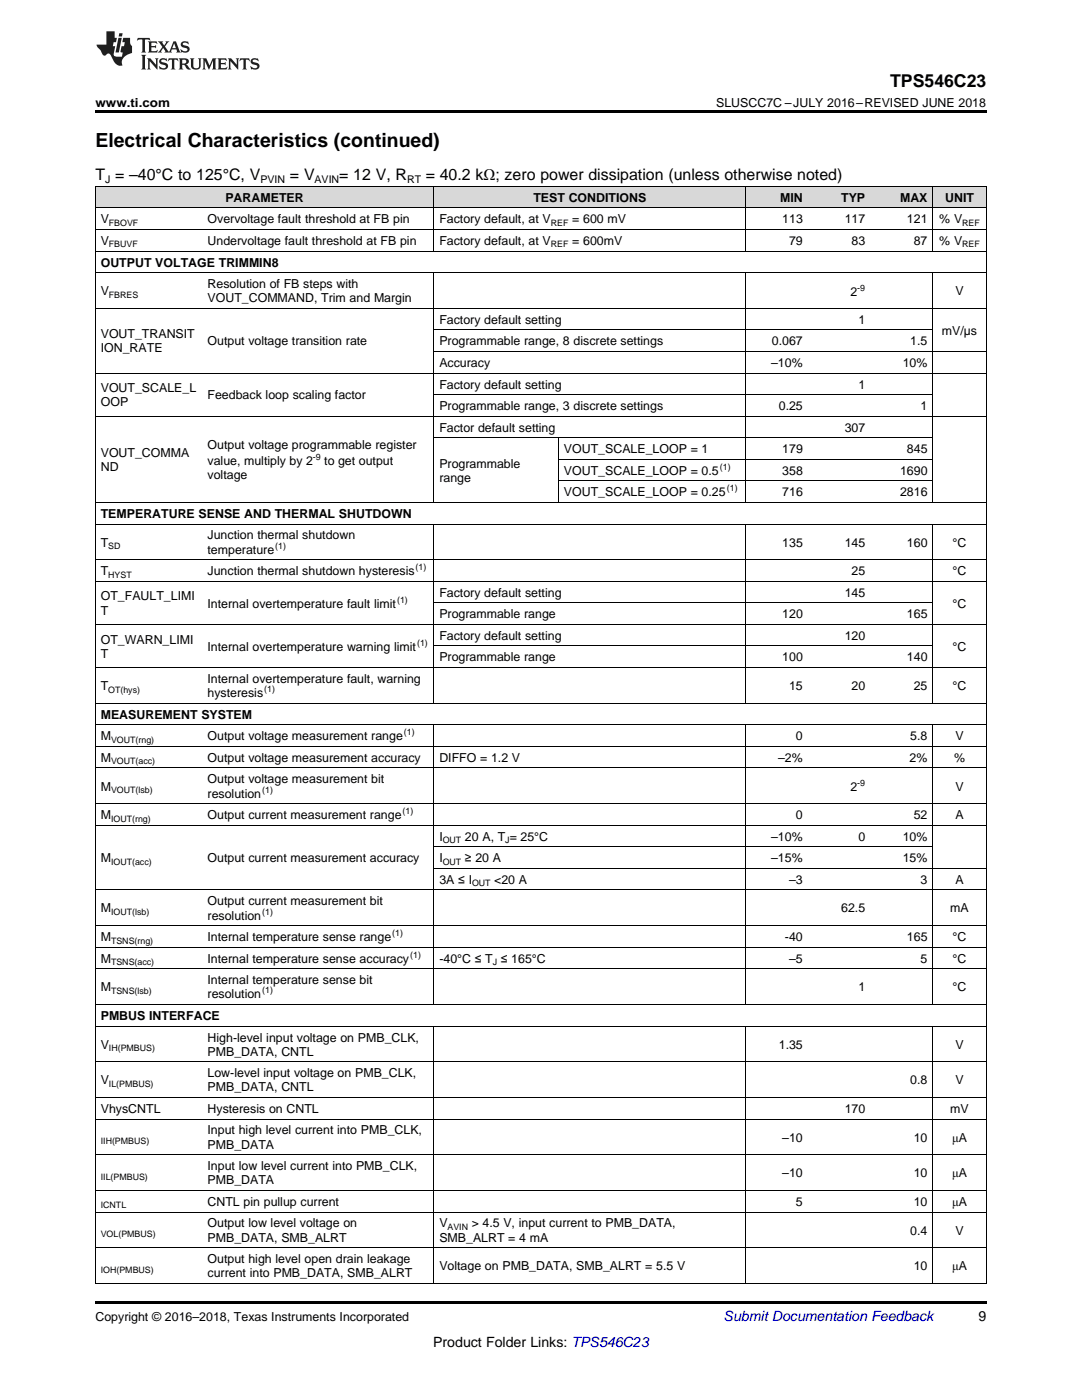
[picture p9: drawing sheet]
<svg xmlns="http://www.w3.org/2000/svg" width="216mm" height="279mm" viewBox="0 0 216 279" stroke-linecap="round" stroke-linejoin="round" font-family="sans-serif">
<defs><g id="words">
<text font-size="3.9" x="19" y="29.3">Electrical Characteristics (continued)</text>
<text font-size="3.5" x="177.6" y="17.3">TPS546C23</text>
<g font-size="3.2">
<text x="19" y="36">T = –40°C to 125°C, V</text>
<text x="57.9" y="36">= V</text>
<text x="67.7" y="36">= 12 V, R</text>
<text x="85" y="36">= 40.2 kΩ; zero power dissipation (unless otherwise noted)</text>
</g>
<text font-size="2.8" fill="#0000c8" x="144.4" y="263.6">Submit Documentation Feedback</text>
<g font-size="2.8">
<text x="195.3" y="263.6">9</text>
<text x="86.4" y="268.9">Product Folder Links: TPS546C23</text>
</g>
<g font-size="2.5">
<text x="19" y="21.4">www.ti.com</text>
<text x="142.9" y="21.4">SLUSCC7C –JULY 2016–REVISED JUNE 2018</text>
<text x="45" y="40.3">PARAMETER</text>
<text x="106.4" y="40.3">TEST CONDITIONS</text>
<text x="155.7" y="40.3">MIN</text>
<text x="167.9" y="40.3">TYP</text>
<text x="179.6" y="40.3">MAX</text>
<text x="188.6" y="40.3">UNIT</text>
<text x="20.1" y="44.6">V</text>
<text x="41.4" y="44.6">Overvoltage fault threshold at FB pin</text>
<text x="87.7" y="44.6">Factory default, at V</text>
<text x="114.2" y="44.6">= 600 mV</text>
<text x="156.1" y="44.6">113</text>
<text x="168.6" y="44.6">117</text>
<text x="181" y="44.6">121</text>
<text x="187.4" y="44.6">% V</text>
<text x="20.1" y="48.9">V</text>
<text x="20.1" y="53.2">OUTPUT VOLTAGE TRIMMIN8</text>
<text x="41.4" y="48.9">Undervoltage fault threshold at FB pin</text>
<text x="87.7" y="48.9">Factory default, at V</text>
<text x="114.2" y="48.9">= 600mV</text>
<text x="157.4" y="48.9">79</text>
<text x="169.9" y="48.9">83</text>
<text x="182.3" y="48.9">87</text>
<text x="187.4" y="48.9">% V</text>
<text x="20.1" y="58.9">V</text>
<text x="41.4" y="57.5">Resolution of FB steps with</text>
<text x="169.7" y="59.1">2</text>
<text x="190.6" y="58.9">V</text>
<text x="41.4" y="60.3">VOUT_COMMAND, Trim and Margin</text>
<text x="87.7" y="64.6">Factory default setting</text>
<text x="171.3" y="64.6">1</text>
<text x="20.1" y="67.5">VOUT_TRANSIT</text>
<text x="20.1" y="70.3">ION_RATE</text>
<text x="41.4" y="68.9">Output voltage transition rate</text>
<text x="87.7" y="68.9">Programmable range, 8 discrete settings</text>
<text x="154" y="68.9">0.067</text>
<text x="181.6" y="68.9">1.5</text>
<text x="188" y="66.8">mV/µs</text>
<text x="87.7" y="73.2">Accuracy</text>
<text x="87.7" y="77.5">Factory default setting</text>
<text x="153.9" y="73.2">–10%</text>
<text x="171.3" y="77.5">1</text>
<text x="180.1" y="73.2">10%</text>
<text x="20.1" y="78.3">VOUT_SCALE_L</text>
<text x="20.1" y="81.1">OOP</text>
<text x="41.4" y="79.7">Feedback loop scaling factor</text>
<text x="87.7" y="81.8">Programmable range, 3 discrete settings</text>
<text x="155.4" y="81.8">0.25</text>
<text x="183.7" y="81.8">1</text>
<text x="41.4" y="89.6">Output voltage programmable register</text>
<text x="87.7" y="86.1">Factor default setting</text>
<text x="168.6" y="86.1">307</text>
<text x="20.1" y="91.2">VOUT_COMMA</text>
<text x="20.1" y="94">ND</text>
<text x="41.4" y="92.8">value, multiply by 2</text>
<text x="41.4" y="95.6">voltage</text>
<text x="64.7" y="92.8">to get output</text>
<text x="87.7" y="93.3">Programmable</text>
<text x="112.5" y="90.5">VOUT_SCALE_LOOP = 1</text>
<text x="112.5" y="94.8">VOUT_SCALE_LOOP = 0.5</text>
<text x="156.1" y="90.5">179</text>
<text x="156.1" y="94.8">358</text>
<text x="179.6" y="94.8">1690</text>
<text x="181" y="90.5">845</text>
<text x="87.7" y="96.2">range</text>
<text x="112.5" y="99.1">VOUT_SCALE_LOOP = 0.25</text>
<text x="156.1" y="99.1">716</text>
<text x="179.6" y="99.1">2816</text>
<text x="20.1" y="103.4">TEMPERATURE SENSE AND THERMAL SHUTDOWN</text>
<text x="41.4" y="107.7">Junction thermal shutdown</text>
<text x="20.1" y="109.1">T</text>
<text x="41.4" y="110.5">temperature</text>
<text x="156.1" y="109.1">135</text>
<text x="168.6" y="109.1">145</text>
<text x="181" y="109.1">160</text>
<text x="190.1" y="109.1">°C</text>
<text x="20.1" y="114.8">T</text>
<text x="20.1" y="119.8">OT_FAULT_LIMI</text>
<text x="41.4" y="114.8">Junction thermal shutdown hysteresis</text>
<text x="87.7" y="119.1">Factory default setting</text>
<text x="168.6" y="119.1">145</text>
<text x="169.9" y="114.8">25</text>
<text x="190.1" y="114.8">°C</text>
<text x="20.1" y="122.7">T</text>
<text x="41.4" y="121.2">Internal overtemperature fault limit</text>
<text x="87.7" y="123.4">Programmable range</text>
<text x="156.1" y="123.4">120</text>
<text x="181" y="123.4">165</text>
<text x="190.1" y="121.2">°C</text>
<text x="20.1" y="128.4">OT_WARN_LIMI</text>
<text x="20.1" y="131.3">T</text>
<text x="41.4" y="129.9">Internal overtemperature warning limit</text>
<text x="87.7" y="127.7">Factory default setting</text>
<text x="168.6" y="127.7">120</text>
<text x="190.1" y="129.9">°C</text>
<text x="20.1" y="137.7">T</text>
<text x="41.4" y="136.3">Internal overtemperature fault, warning</text>
<text x="87.7" y="132">Programmable range</text>
<text x="156.1" y="132">100</text>
<text x="157.4" y="137.7">15</text>
<text x="169.9" y="137.7">20</text>
<text x="181" y="132">140</text>
<text x="182.3" y="137.7">25</text>
<text x="190.1" y="137.7">°C</text>
<text x="20.1" y="143.4">MEASUREMENT SYSTEM</text>
<text x="41.4" y="139.1">hysteresis</text>
<text x="20.1" y="147.7">M</text>
<text x="41.4" y="147.7">Output voltage measurement range</text>
<text x="158.8" y="147.7">0</text>
<text x="181.6" y="147.7">5.8</text>
<text x="190.6" y="147.7">V</text>
<text x="20.1" y="152">M</text>
<text x="41.4" y="152">Output voltage measurement accuracy</text>
<text x="87.7" y="152">DIFFO = 1.2 V</text>
<text x="155.3" y="152">–2%</text>
<text x="181.5" y="152">2%</text>
<text x="190.4" y="152">%</text>
<text x="20.1" y="157.8">M</text>
<text x="41.4" y="156.4">Output voltage measurement bit</text>
<text x="41.4" y="159.2">resolution</text>
<text x="169.7" y="157.9">2</text>
<text x="190.6" y="157.8">V</text>
<text x="20.1" y="163.5">M</text>
<text x="41.4" y="163.5">Output current measurement range</text>
<text x="87.7" y="167.8">I</text>
<text x="92.8" y="167.8">20 A, T = 25°C</text>
<text x="153.9" y="167.8">–10%</text>
<text x="158.8" y="163.5">0</text>
<text x="171.3" y="167.8">0</text>
<text x="180.1" y="167.8">10%</text>
<text x="182.3" y="163.5">52</text>
<text x="190.6" y="163.5">A</text>
<text x="20.1" y="172.1">M</text>
<text x="41.4" y="172.1">Output current measurement accuracy</text>
<text x="87.7" y="172.1">I</text>
<text x="92.8" y="172.1">≥ 20 A</text>
<text x="153.9" y="172.1">–15%</text>
<text x="180.1" y="172.1">15%</text>
<text x="87.7" y="176.4">3A ≤ I</text>
<text x="98.6" y="176.4">&lt;20 A</text>
<text x="157.4" y="176.4">–3</text>
<text x="183.7" y="176.4">3</text>
<text x="190.6" y="176.4">A</text>
<text x="20.1" y="182.1">M</text>
<text x="41.4" y="180.7">Output current measurement bit</text>
<text x="41.4" y="183.5">resolution</text>
<text x="167.9" y="182.1">62.5</text>
<text x="189.6" y="182.1">mA</text>
<text x="20.1" y="187.8">M</text>
<text x="41.4" y="187.8">Internal temperature sense range</text>
<text x="156.6" y="187.8">-40</text>
<text x="181" y="187.8">165</text>
<text x="190.1" y="187.8">°C</text>
<text x="20.1" y="192.1">M</text>
<text x="20.1" y="197.8">M</text>
<text x="41.4" y="192.1">Internal temperature sense accuracy</text>
<text x="41.4" y="196.4">Internal temperature sense bit</text>
<text x="87.7" y="192.1">-40°C ≤ T ≤ 165°C</text>
<text x="157.4" y="192.1">–5</text>
<text x="171.3" y="197.8">1</text>
<text x="183.7" y="192.1">5</text>
<text x="190.1" y="192.1">°C</text>
<text x="190.1" y="197.8">°C</text>
<text x="20.1" y="203.6">PMBUS INTERFACE</text>
<text x="41.4" y="199.2">resolution</text>
<text x="20.1" y="209.3">V</text>
<text x="41.4" y="207.9">High-level input voltage on PMB_CLK,</text>
<text x="155.4" y="209.3">1.35</text>
<text x="190.6" y="209.3">V</text>
<text x="41.4" y="210.7">PMB_DATA, CNTL</text>
<text x="41.4" y="215">Low-level input voltage on PMB_CLK,</text>
<text x="20.1" y="216.4">V</text>
<text x="41.4" y="217.8">PMB_DATA, CNTL</text>
<text x="181.6" y="216.4">0.8</text>
<text x="190.6" y="216.4">V</text>
<text x="20.1" y="222.1">VhysCNTL</text>
<text x="41.4" y="222.1">Hysteresis on CNTL</text>
<text x="41.4" y="226.4">Input high level current into PMB_CLK,</text>
<text x="156.1" y="227.8">–10</text>
<text x="168.6" y="222.1">170</text>
<text x="182.3" y="227.8">10</text>
<text x="189.6" y="222.1">mV</text>
<text x="190" y="227.8">μA</text>
<text x="41.4" y="229.2">PMB_DATA</text>
<text x="41.4" y="233.5">Input low level current into PMB_CLK,</text>
<text x="41.4" y="236.4">PMB_DATA</text>
<text x="156.1" y="234.9">–10</text>
<text x="182.3" y="234.9">10</text>
<text x="190" y="234.9">μA</text>
<text x="41.4" y="240.7">CNTL pin pullup current</text>
<text x="41.4" y="245">Output low level voltage on</text>
<text x="87.7" y="245">V</text>
<text x="94.1" y="245">&gt; 4.5 V, input current to PMB_DATA,</text>
<text x="158.8" y="240.7">5</text>
<text x="182.3" y="240.7">10</text>
<text x="190" y="240.7">μA</text>
<text x="41.4" y="247.8">PMB_DATA, SMB_ALRT</text>
<text x="87.7" y="247.8">SMB_ALRT = 4 mA</text>
<text x="181.6" y="246.4">0.4</text>
<text x="190.6" y="246.4">V</text>
<text x="41.4" y="252.1">Output high level open drain leakage</text>
<text x="41.4" y="254.9">current into PMB_DATA, SMB_ALRT</text>
<text x="87.7" y="253.5">Voltage on PMB_DATA, SMB_ALRT = 5.5 V</text>
<text x="182.3" y="253.5">10</text>
<text x="190" y="253.5">μA</text>
<text x="19" y="263.6">Copyright © 2016–2018, Texas Instruments Incorporated</text>
</g>
<g font-size="2.1">
<text x="21" y="36.6">J</text>
<text x="52" y="36.6">PVIN</text>
<text x="62.8" y="36.6">AVIN</text>
<text x="81.2" y="36.6">RT</text>
</g>
<g font-size="1.8">
<text x="21.7" y="45.1">FBOVF</text>
<text x="109.9" y="45.1">REF</text>
<text x="192" y="45.1">REF</text>
<text x="21.7" y="49.4">FBUVF</text>
<text x="109.9" y="49.4">REF</text>
<text x="192" y="49.4">REF</text>
<text x="21.7" y="59.4">FBRES</text>
<text x="171.1" y="58.1">-9</text>
<text x="62.4" y="91.8">-9</text>
<text x="143.7" y="93.8">(1)</text>
<text x="145" y="98.1">(1)</text>
<text x="21.6" y="109.6">SD</text>
<text x="54.9" y="109.5">(1)</text>
<text x="82.9" y="113.8">(1)</text>
<text x="21.6" y="115.3">HYST</text>
<text x="79.2" y="120.3">(1)</text>
<text x="83.2" y="128.9">(1)</text>
<text x="21.6" y="138.2">OT(hys)</text>
<text x="52.7" y="138.1">(1)</text>
<text x="22.2" y="148.2">VOUT(rng)</text>
<text x="80.6" y="146.8">(1)</text>
<text x="22.2" y="152.5">VOUT(acc)</text>
<text x="22.2" y="158.3">VOUT(lsb)</text>
<text x="52.3" y="158.2">(1)</text>
<text x="171.1" y="157">-9</text>
<text x="22.2" y="164">IOUT(rng)</text>
<text x="80.3" y="162.5">(1)</text>
<text x="22.2" y="172.6">IOUT(acc)</text>
<text x="88.3" y="168.3">OUT</text>
<text x="88.3" y="172.6">OUT</text>
<text x="100.8" y="168.3">J</text>
<text x="94.2" y="176.9">OUT</text>
<text x="22.2" y="182.6">IOUT(lsb)</text>
<text x="52.3" y="182.5">(1)</text>
<text x="22.2" y="188.3">TSNS(rng)</text>
<text x="78.3" y="186.8">(1)</text>
<text x="81.8" y="191.1">(1)</text>
<text x="22.2" y="192.6">TSNS(acc)</text>
<text x="98.3" y="192.6">J</text>
<text x="22.2" y="198.3">TSNS(lsb)</text>
<text x="52.3" y="198.3">(1)</text>
<text x="21.7" y="209.8">IH(PMBUS)</text>
<text x="21.7" y="216.9">IL(PMBUS)</text>
<text x="20.1" y="228.3">IIH(PMBUS)</text>
<text x="20.1" y="235.4">IIL(PMBUS)</text>
<text x="20.1" y="241.2">ICNTL</text>
<text x="89.3" y="245.5">AVIN</text>
<text x="20.1" y="246.9">VOL(PMBUS)</text>
<text x="20.1" y="254">IOH(PMBUS)</text>
</g>
</g></defs>
<g fill="#d8d8d8">
<path d="M19 37.3h21.4v4.3h-21.4z"/>
<path d="M40.4 37.3h46.2v4.3h-46.2z"/>
<path d="M86.6 37.3h24.9v4.3h-24.9z"/>
<path d="M111.5 37.3h37.3v4.3h-37.3z"/>
<path d="M148.8 37.3h12.5v4.3h-12.5z"/>
<path d="M161.3 37.3h12.4v4.3h-12.4z"/>
<path d="M173.7 37.3h12.5v4.3h-12.5z"/>
<path d="M186.2 37.3h10.6v4.3h-10.6z"/>
</g>
<path d="M19 22h177.8v.5h-177.8zM19 259.7h177.8v.5h-177.8z" fill="#000"/>
<g fill="none" stroke="#000" stroke-width=".2">
<path d="M19 37.2h177.8v219M19.1 37.2v219M86.6 37.2v13M148.8 37.2v13M186.1 37.2v13M19 54.4h177.8M19 50.1h177.8M19 45.8h177.8M19 41.5h177.8M86.6 54.5v45.8M148.8 54.5v45.8M186.1 54.5v45.8"/>
<path d="M19 74.5h177.8M19 61.5h177.8M86.6 78.8h99.5M86.6 70.1h110.2M86.6 65.8h99.5M19 83.1h177.8M86.6 87.4h99.5M111.4 87.4v12.9M111.5 96h74.6M111.5 91.7h74.6M19 116h177.8M19 111.7h177.8"/>
<path d="M19 104.6h177.8M19 100.3h177.8M86.6 104.6v35.8M148.8 104.6v35.8M186.1 104.6v35.8M19 133.2h177.8M19 124.6h177.8M86.6 128.9h99.5M86.6 120.3h99.5M19 153.3h177.8M19 149h177.8M19 144.7h177.8"/>
<path d="M19 140.4h177.8M86.6 144.7v55.8M148.8 144.7v55.8M186.1 144.7v55.8M19 177.6h177.8M19 164.7h177.8M19 160.4h177.8M86.6 173.3h110.2M86.6 169h99.5M19 193.3h177.8M19 189h177.8M19 184.7h177.8"/>
<path d="M19 219h177.8M19 211.9h177.8M19 204.8h177.8M19 200.5h177.8M86.6 204.8v51.4M148.8 204.8v51.4M186.1 204.8v51.4M19 237.6h177.8M19 230.5h177.8M19 223.3h177.8M19 256.1h177.8M19 249h177.8"/>
<path d="M19 241.9h177.8"/>
</g>
<g fill="#231f20">
<path d="M27.5 7.6l-.1 .5 .4-.2h.6v.1v2.1l-.2 .4h1l-.3-.4v-2.1l.1-.1h.5l.5 .2-.2-.5zM29.5 8.3l.2 .3v1.5l-.2 .4h1.8l.2-.6a1.04 1.04 0 0 1-1.3 .2v-.7h.6l.3 .2v-.6l-.3 .2h-.6v-.6l.8-.1 .4 .3-.2-.5zM31.5 8.3l.9 1.1-.9 1.1h.8l-.2-.2 .5-.7 .4 .7-.2 .2h1.5l-.1-.2 .1-.4h.9l.1 .4-.2 .2h1l-.3-.3-.7-1.9h-.5l-.9 2-.8-1 .9-1h-.8l.1 .3-.3 .5-.4-.6 .2-.2zM34.7 8.6l.4 1h-.7zM36.3 8.4a.63 .63 0 0 0-.2 .7 .63 .63 0 0 0 .6 .4l.6 .2 .1 .2a.75 .75 0 0 1-.7 .4 .75 .75 0 0 1-.6-.5l.1 .7 .1-.1a1.11 1.11 0 0 0 1.5-.6 1.13 1.13 0 0 0-1.2-.8l-.1-.4a1.04 1.04 0 0 1 1.2 .2l-.2-.5-.1 .1-.5-.2zM28.2 10.9l.2 .4v2.2l-.2 .4h1l-.3-.4v-2.2l.3-.4zM29.3 11.6l.3 .4v1.5l-.3 .4h.8l-.2-.4v-1.3l1.5 1.7v-1.9l.2-.4h-.7l.2 .4v.9l-1.1-1.3zM32 11.8a.62 .62 0 0 0-.2 .7 .62 .62 0 0 0 .6 .4l.6 .1 .1 .3a.76 .76 0 0 1-.7 .3 .76 .76 0 0 1-.6-.4l.1 .7 .1-.1a1.11 1.11 0 0 0 1.5-.6 1.13 1.13 0 0 0-1.2-.8l-.1-.4a1.04 1.04 0 0 1 1.2 .2l-.2-.6-.1 .1-.5-.1zM33.7 11.6l-.2 .6a.61 .61 0 0 1 .8-.3v1.6l-.2 .4h.9l-.2-.4v-1.6a.63 .63 0 0 1 .8 .3l-.2-.6zM35.6 11.6l.3 .4v1.5l-.3 .4h1l-.2-.2v-.8l.5 .2a.76 .76 0 0 0 1.2 .7l-1-1a.58 .58 0 0 0 .6-.5 .58 .58 0 0 0-.5-.6zM36.4 11.9h.1a.45 .45 0 0 1 .5 .1 .45 .45 0 0 1 .1 .5l-.7 .2zM37.9 11.6l.2 .2a2.17 2.17 0 0 0 .3 1.9 .99 .99 0 0 0 1.6-.6v-1.1l.2-.4h-.7l.2 .2a1.92 1.92 0 0 1-.2 1.8 .6 .6 0 0 1-.9-.5v-1.1l.2-.4zM40.4 11.6l.2 .4v1.5l-.2 .4h.7l-.2-.4v-1.4l.8 1.8 .8-1.8v1.4l-.2 .4h.9l-.2-.4v-1.5l.2-.4h-.8l-.6 1.5-.6-1.5zM43.4 11.6l.2 .4v1.5l-.2 .4h1.8l.2-.6a1.04 1.04 0 0 1-1.3 .1v-.6h.5l.4 .2v-.6l-.4 .2h-.5v-.7h.8l.3 .3-.1-.6zM45.5 11.6l.2 .4v1.5l-.2 .4h.7l-.2-.4v-1.3l1.5 1.7v-1.9l.2-.4h-.7l.2 .4v.9l-1.1-1.3zM47.9 11.6l-.1 .6a.61 .61 0 0 1 .8-.3v1.6l-.3 .4h1l-.3-.4 .1-1.6a.63 .63 0 0 1 .7 .3l-.1-.6zM50.2 11.8a.62 .62 0 0 0-.2 .7 .62 .62 0 0 0 .6 .4l.6 .1 .2 .3a.76 .76 0 0 1-.8 .3 .76 .76 0 0 1-.6-.4l.1 .7 .2-.1a1.11 1.11 0 0 0 1.5-.6 1.13 1.13 0 0 0-1.3-.8l-.1-.4a1.04 1.04 0 0 1 1.2 .2l-.1-.6-.2 .1-.5-.1z"/>
<path d="M21.2 6.3v2.6h-1.9l.1 .4 .7 .9a.91 .91 0 0 0 1 .8 .56 .56 0 0 1 .5-.3 .56 .56 0 0 1 .5 .3l.4 .8a1.53 1.53 0 0 0 1.9 1.2 1.54 1.54 0 0 1 1-2.1l.9-.3v-1.4a1.52 1.52 0 0 1-.3-1.6h-1.4l-.2 .8h.5l-.2 .8h-.4l-.2 1v.2l.4 .1-.2 .8a1.93 1.93 0 0 1-1.6-.3l.3-1.8h-.5l.2-.8h.4l.2-.8h-.4v-1.3zM23.6 7.6l-.6 2.9h.7l.6-2.9zM23.8 6.6l-.1 .7h.6l.2-.7z"/>
</g>
<use href="#words"/>
</svg>
